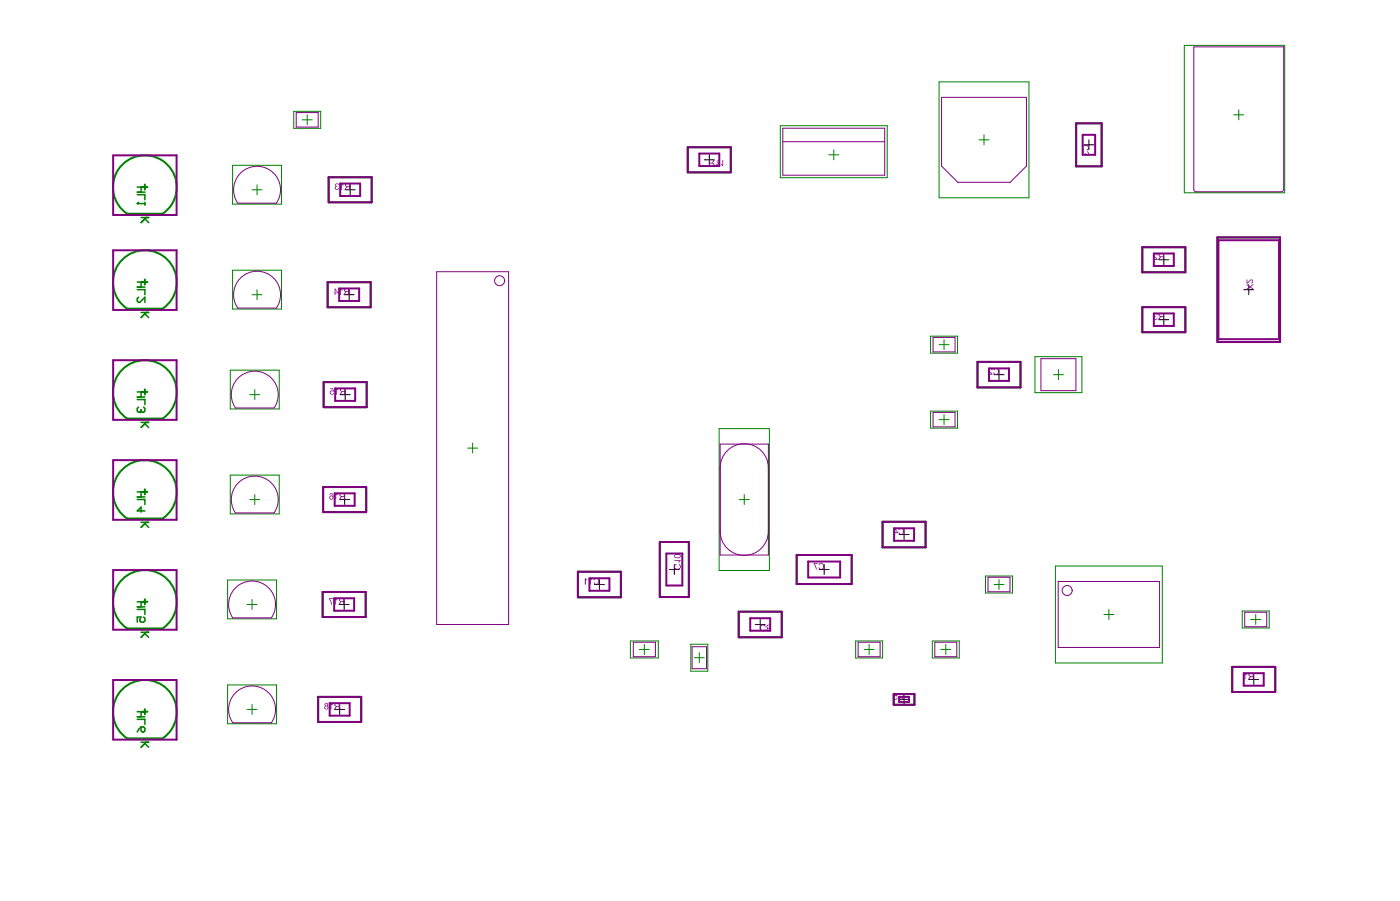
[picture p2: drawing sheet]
<svg xmlns="http://www.w3.org/2000/svg" width="466mm" height="300mm" viewBox="0 0 466 300" stroke-linecap="round" stroke-linejoin="round" font-family="sans-serif">
<g fill="none" stroke="#000" stroke-width=".33">
<path d="M234.6 53.2h3.3M236.3 51.5v3.3M361.1 48.2h3.3M362.7 46.5v3.4M115 63.2h3.3M116.7 61.5v3.3M114.6 98.1h3.4M116.3 96.4v3.3M386 86.4h3.4M387.7 84.8v3.3M414.3 96.4h3.3M416 94.8v3.3"/>
<path d="M386 106.4h3.4M387.7 104.7v3.4M113.3 131.3h3.4M115 129.7v3.3M331.1 124.7h3.4M332.8 123v3.4M113.2 166.3h3.3M114.8 164.6v3.3M299.5 177.9h3.3M301.2 176.2v3.4M114.6 199.5v3.3M198 194.5h3.3"/>
<path d="M199.7 192.9v3.3M223 189.5h3.3M224.6 187.9v3.3M272.9 189.5h3.3M274.6 187.9v3.3M113 201.2h3.3M251.6 207.8h3.3M253.3 206.2v3.3M111.5 236.1h3.3M113.2 234.4v3.4M299.5 232.8h3.3M301.2 231.1v3.3"/>
<path d="M416 226.1h3.3M417.6 224.5v3.3"/>
</g>
<g fill="none" stroke="#008000" stroke-width=".33">
<path d="M394.5 15.1h33.5v49.1h-33.5zM97.8 37.1h9v5.6h-9zM100.7 39.9h3.3M102.3 38.2v3.3M312.8 27.2h30v38.6h-30zM411 38.2h3.3M412.7 36.6v3.3M77.5 55h16.3v12.9h-16.3zM259.9 41.8h35.6v17.3h-35.6zM276.1 51.5h3.3M277.7 49.9v3.3M326.1 46.5h3.4"/>
<path d="M327.8 44.9v3.3M84 63.2h3.3M85.6 61.5v3.3M77.5 89.9h16.3v13h-16.3zM84 98.1h3.3M85.6 96.4v3.3M310 111.9h9v5.6h-9zM312.8 114.7h3.3M314.5 113v3.4M344.8 118.7h15.6v12h-15.6zM76.7 123.2h16.3v12.9h-16.3zM83.2 131.3h3.3"/>
<path d="M84.9 129.7v3.3M310 136.8h9v5.7h-9zM312.8 139.7h3.3M314.5 138v3.3M350.9 124.7h3.4M352.6 123v3.4M76.7 158.1h16.3v12.9h-16.3zM155.8 149.1h3.3M157.4 147.5v3.3M239.6 142.6h16.7v47.3h-16.7zM83.2 166.3h3.3M84.9 164.6v3.3"/>
<path d="M246.3 166.3h3.3M247.9 164.6v3.3M75.8 193h16.3v13h-16.3zM84 199.5v3.3M328.3 191.7h9v5.7h-9zM331.1 194.5h3.4M332.8 192.9v3.3M351.6 188.4h35.6v32.2h-35.6zM82.3 201.2h3.3M210 213.3h9.3v5.7h-9.3zM213 216.1h3.3M214.7 214.5v3.3"/>
<path d="M230.1 214.4h5.7v9h-5.7zM231.3 218.9h3.3M233 217.2v3.4M285 213.3h9v5.7h-9zM287.9 216.1h3.3M289.5 214.5v3.3M310.6 213.3h9v5.7h-9zM313.4 216.1h3.3M315.1 214.5v3.3M367.7 204.5h3.4M369.4 202.8v3.4M413.8 203.3h9v5.7h-9z"/>
<path d="M416.6 206.2h3.4M418.3 204.5v3.3M75.8 228h16.3v12.9h-16.3zM82.3 236.1h3.3M84 234.4v3.4"/>
</g>
<g fill="none" stroke="#008000" stroke-width=".66">
<path d="M109.5 59h14.3v8.3h-14.3zM229.1 49h14.4v8.4h-14.4zM358.5 41h8.5v14.4h-8.5zM42.3 71.1h11.9M47.4 62.3h1.7M48.3 61.4v1.7M405.6 79h20.8v34.8h-20.8zM47.4 93.9h1.7M48.3 93v1.7M109.1 93.9h14.4v8.4h-14.4zM380.5 82.3h14.4v8.3h-14.4zM42.3 102.7h11.9"/>
<path d="M380.5 102.2h14.4v8.4h-14.4zM42.3 139.3h11.9M47.4 130.4h1.7M48.3 129.6v1.7M107.8 127.2h14.4v8.3h-14.4zM325.6 120.4h14.4v8.5h-14.4zM42.3 172.6h11.9M47.4 163.7h1.7M48.3 162.9v1.6M107.6 162.1h14.4v8.3h-14.4zM294 173.7h14.3v8.5h-14.3zM48.3 199.4v1.7"/>
<path d="M107.5 197h14.3v8.4h-14.3zM192.5 190.3h14.3v8.5h-14.3zM219.8 180.4h9.7v18.3h-9.7zM265.4 184.7h18.3v9.7h-18.3zM42.3 209.2h11.9M47.4 200.3h1.7M246.1 203.6h14.3v8.5h-14.3zM47.4 236.9h1.7M48.3 236v1.7M106 231.9h14.3v8.4h-14.3zM297.7 231h6.9v3.6h-6.9zM410.5 222h14.3v8.3h-14.3z"/>
<path d="M42.3 245.7h11.9"/>
</g>
<path d="M45.7 62.3h2.6M45.7 64h2.6M45.7 64.8h2.6v1.7M45.7 67.8h2.6M47 62.3v1.7M47 72.4h2.5M48.3 72.8l1.2 1.3M48.3 67.3v.9M48.7 72.4l-1.7 1.7" fill="none" stroke="#008000" stroke-width=".51"/>
<circle cx="45.7" cy="67.8" r=".25" fill="#008000"/>
<g fill="none" stroke="#008000" stroke-width=".51">
<path d="M46.1 67.3l-.4 .5M45.7 93.9h2.6M45.7 95.5h2.6M45.7 96.4h2.6v1.7M46.1 98.9l-.4 .4v.9l.4 .4h.5l1.7-1.7v1.7M47 93.9v1.6M47 104h2.5M48.3 104.4l1.2 1.3M48.7 104l-1.7 1.7M45.7 133h2.6v1.7M45.7 130.4h2.6M45.7 132.1h2.6"/>
<path d="M46.1 135.5l-.4 .4v.9l.4 .4h.5M47 130.4v1.7M47 140.6h2.5M48.3 141l1.2 1.3M48.7 140.6l-1.7 1.7"/>
</g>
<circle cx="46.6" cy="137.2" r=".25" fill="#008000"/>
<g fill="none" stroke="#008000" stroke-width=".51">
<path d="M47 136.8l-.4 .4M47 136.4v.4M47.8 135.5l.5 .4v.9l-.5 .4h-.4l-.4-.4M45.7 166.2h2.6v1.7M45.7 163.7h2.6M45.7 165.4h2.6M47 163.7v1.7M47 173.8h2.5M48.3 170h-2.6l1.3-1.2v1.7M48.3 174.3l1.2 1.2M48.7 173.8l-1.7 1.7M45.7 202.8h2.6v1.7"/>
<path d="M45.7 200.3h2.6M45.7 202h2.6M47 200.3v1.7M47 210.4h2.5M47.8 205.4l.5 .4v.8l-.5 .4h-.8l-.4-.4 .4-1.2h-1.3v1.6M48.3 210.8l1.2 1.3M48.7 210.4l-1.7 1.7M45.7 239.4h2.6v1.7M45.7 236.9h2.6M45.7 238.6h2.6M47 236.9v1.7M47 241.9h.8l.5 .5v.8l-.5 .4h-.4l-.4-.4z"/>
<path d="M47 241.9l-.9 .9-.4 .8M47 247h2.5M48.3 247.4l1.2 1.3M48.7 247l-1.7 1.7"/>
</g>
<path d="M54.4 71a10.6 10.6 0 0 0 1.7-15.8 10.6 10.6 0 0 0-15.9 .2 10.6 10.6 0 0 0 2.1 15.7M54.4 102.6a10.6 10.6 0 0 0 1.7-15.8 10.6 10.6 0 0 0-15.9 .2 10.6 10.6 0 0 0 2.1 15.7M54.4 139.1a10.6 10.6 0 0 0 1.7-15.8 10.6 10.6 0 0 0-15.9 .3 10.6 10.6 0 0 0 2.1 15.7M54.4 172.4a10.6 10.6 0 0 0 1.7-15.8 10.6 10.6 0 0 0-15.9 .2 10.6 10.6 0 0 0 2.1 15.8M54.4 209a10.6 10.6 0 0 0 1.7-15.8 10.6 10.6 0 0 0-15.9 .2 10.6 10.6 0 0 0 2.1 15.8M54.4 245.6a10.6 10.6 0 0 0 1.7-15.8 10.6 10.6 0 0 0-15.9 .2 10.6 10.6 0 0 0 2.1 15.7" fill="none" stroke="#008000" stroke-width=".66"/>
<g fill="none" stroke="#800080" stroke-width=".33">
<path d="M397.7 15.6h29.9v47.4l-.5 .8h-28.6l-.8-.5zM98.7 37.5h7.3v4.8h-7.3zM313.7 32.4h28.2v22.9l-5.4 5.4h-17.4l-5.4-5.4zM80.4 57.4a7.8 7.8 0 0 1 10.4-.1 7.8 7.8 0 0 1 1.3 10.3h-12.9a7.8 7.8 0 0 1 1.2-10.2zM260.8 42.7h33.9v15.6h-33.9zM260.8 47.2h33.9M80.4 92.3a7.8 7.8 0 0 1 10.4-.1 7.8 7.8 0 0 1 1.3 10.3h-12.9a7.8 7.8 0 0 1 1.2-10.2zM145.5 90.4h23.9v117.4h-23.9zM310.8 112.3h7.3v4.8h-7.3zM346.8 119.4h11.6v10.6h-11.6zM79.6 125.6a7.8 7.8 0 0 1 10.4-.2 7.8 7.8 0 0 1 1.3 10.4h-12.9a7.8 7.8 0 0 1 1.2-10.2zM310.8 137.2h7.3v4.9h-7.3z"/>
<path d="M239.9 155.7a8 8 0 0 1 8-8 8 8 0 0 1 8.1 8M239.9 147.8h16.1v36.9h-16.1zM79.6 160.5a7.8 7.8 0 0 1 10.4-.1 7.8 7.8 0 0 1 1.3 10.3h-12.9a7.8 7.8 0 0 1 1.2-10.2zM239.9 176.8a8 8 0 0 0 8 8.1 8 8 0 0 0 8.1-8.1M78.7 195.4a7.8 7.8 0 0 1 10.4-.1 7.8 7.8 0 0 1 1.3 10.3h-12.9a7.8 7.8 0 0 1 1.2-10.2zM329.1 192.1h7.3v4.8h-7.3zM352.5 193.5h33.8v22h-33.8zM211 213.7h7.3v4.9h-7.3zM230.5 215.2h4.9v7.4h-4.9zM285.9 213.7h7.3v4.9h-7.3zM311.4 213.7h7.3v4.9h-7.3zM414.7 203.8h7.3v4.8h-7.3z"/>
<path d="M78.7 230.3a7.8 7.8 0 0 1 10.4-.1 7.8 7.8 0 0 1 1.3 10.3h-12.9a7.8 7.8 0 0 1 1.2-10.2z"/>
<circle cx="166.4" cy="93.4" r="1.66"/>
<circle cx="355.5" cy="196.5" r="1.66"/>
</g>
<g fill="none" stroke="#800080" stroke-width=".66">
<path d="M37.7 51.7h21.1v19.9h-21.1zM109.5 59h14.3v8.3h-14.3zM229.1 49h14.4v8.4h-14.4zM233 51.1h6.6v4.2h-6.6zM358.5 41h8.5v14.4h-8.5zM360.7 44.9h4.1v6.6h-4.1zM113.3 61.1h6.7v4.1h-6.7zM405.6 79h20.8v34.8h-20.8zM405.9 80h20.2v32.9h-20.2zM37.7 83.3h21.1v19.9h-21.1zM109.1 93.9h14.4v8.4h-14.4zM113 96h6.6v4.2h-6.6z"/>
<path d="M380.5 82.3h14.4v8.3h-14.4zM384.4 84.4h6.6v4.1h-6.6zM37.7 119.9h21.1v19.8h-21.1zM380.5 102.2h14.4v8.4h-14.4zM384.4 104.3h6.6v4.2h-6.6zM107.8 127.2h14.4v8.3h-14.4zM111.7 129.3h6.6v4.1h-6.6zM325.6 120.4h14.4v8.5h-14.4zM329.5 122.6h6.6v4.2h-6.6zM37.7 153.1h21.1v19.9h-21.1zM107.6 162.1h14.4v8.3h-14.4zM111.5 164.2h6.6v4.1h-6.6z"/>
<path d="M294 173.7h14.3v8.5h-14.3zM297.8 175.8h6.7v4.2h-6.7zM37.7 189.7h21.1v19.9h-21.1zM107.5 197h14.3v8.4h-14.3zM111.3 199.1h6.7v4.2h-6.7zM192.5 190.3h14.3v8.5h-14.3zM196.3 192.5h6.7v4.1h-6.7zM219.8 180.4h9.7v18.3h-9.7zM222 184.2h5.3v10.7h-5.3zM265.4 184.7h18.3v9.7h-18.3zM269.2 186.9h10.7v5.3h-10.7zM246.1 203.6h14.3v8.5h-14.3z"/>
<path d="M249.9 205.8h6.7v4.1h-6.7zM37.7 226.3h21.1v19.9h-21.1zM106 231.9h14.3v8.4h-14.3zM109.8 234h6.7v4.2h-6.7zM297.7 231h6.9v3.6h-6.9zM299.5 231.9h3.3v1.7h-3.3zM410.5 222h14.3v8.3h-14.3zM414.3 224h6.7v4.2h-6.7z"/>
</g>
<g fill="#800080">
<path d="M415.3 94.5l1.2 .8 1-.8v.4l-.9 .6 .9 .6v.3l-1.1-.8-1.1 .9v-.4l.9-.6-.9-.6z"/>
<path d="M415.3 93h.2v1l1-.9a.66 .66 0 0 1 .9 .5 .66 .66 0 0 1-.6 .8v-.3a.43 .43 0 0 0 .4-.4 .43 .43 0 0 0-.4-.4 .43 .43 0 0 0-.4 .3l-.8 .8h-.3z"/>
<path d="M384.3 84.6h.1a.7 .7 0 0 1 .7-.2 .7 .7 0 0 1 .5 .6h-.2a.45 .45 0 0 0-.5-.4 .45 .45 0 0 0-.5 .4 .45 .45 0 0 0 .4 .5l.9 1h-1.4v-.2h1l-1-1z"/>
<path d="M239 53.2h.3v2.1l-.9-.5 .1-.2 .5 .3z"/>
<path d="M240.6 53.2h.3v2.1l-.8-.5 .1-.2 .4 .3z"/>
<path d="M360.8 48.5l.5-.3 .7 .1a.92 .92 0 0 1 .7 .9 .92 .92 0 0 1-.7 .9l-.1-.3a.75 .75 0 0 0 .4-1 .75 .75 0 0 0-1.1-.2 .69 .69 0 0 0-.4 .6 .69 .69 0 0 0 .4 .6l-.2 .2a.9 .9 0 0 1-.2-1.5z"/>
<path d="M360.6 50.7l.5-.3v.3a.36 .36 0 0 0-.4 .4 .36 .36 0 0 0 .5 .3 .36 .36 0 0 0 .2-.5h.3a.45 .45 0 0 0 .3 .6 .45 .45 0 0 0 .5-.4 .45 .45 0 0 0-.5-.5l.1-.2a.67 .67 0 0 1 .6 1 .67 .67 0 0 1-1.2 0 .57 .57 0 0 1-.8 .1 .57 .57 0 0 1-.1-.8z"/>
<path d="M113.6 61l.8 .5v.3l-.5-.3v1.7h-.3z"/>
<path d="M111.7 61.3a.72 .72 0 0 1 .7-.2 .72 .72 0 0 1 .5 .5h-.3a.35 .35 0 0 0-.4-.4 .35 .35 0 0 0-.3 .5 .35 .35 0 0 0 .4 .2l.1 .3a.41 .41 0 0 0-.5 .2 .41 .41 0 0 0 .3 .6 .41 .41 0 0 0 .5-.4h.2a.67 .67 0 0 1-1 .6 .67 .67 0 0 1 0-1.2z"/>
<path d="M384.3 104.6a.68 .68 0 0 1 .8-.3 .68 .68 0 0 1 .5 .5h-.2a.38 .38 0 0 0-.5-.4 .38 .38 0 0 0-.3 .5 .38 .38 0 0 0 .5 .3v.2a.41 .41 0 0 0-.6 .3 .41 .41 0 0 0 .4 .5 .41 .41 0 0 0 .5-.4l.2 .1a.66 .66 0 0 1-1 .5 .66 .66 0 0 1 0-1.1z"/>
<path d="M113.3 96l.7 .5v.3l-.5-.3v1.7h-.2z"/>
<path d="M331.1 122.7a1.05 1.05 0 0 1 1.4 .2 1.05 1.05 0 0 1 0 1.5 1.05 1.05 0 0 1-1.5 0l-.2-.4 .4-.1a.71 .71 0 0 0 1 .5 .71 .71 0 0 0 .2-1.1 .6 .6 0 0 0-.6-.6 .6 .6 0 0 0-.6 .6l-.3-.1z"/>
<path d="M329.3 122.8l.3-.1a.68 .68 0 0 1 1 .5h-.3a.41 .41 0 0 0-.6-.4 .41 .41 0 0 0 0 .7l.8 .7 .2 .5h-1.5v-.3h1.1l-1-.9z"/>
<path d="M111.9 129.2l.8 .5v.3l-.5-.3v1.7h-.3z"/>
<path d="M110 129.3h1l.2 1.1h-.2a.47 .47 0 0 0-.7-.2 .47 .47 0 0 0 0 .8 .47 .47 0 0 0 .7-.1l.2-.1a.7 .7 0 0 1-.9 .5 .7 .7 0 0 1-.4-1 .7 .7 0 0 1 1-.3l-.1-.5h-.8z"/>
<path d="M224.7 188.1l.5-.4 .1 .3a.75 .75 0 0 0-.3 1 .75 .75 0 0 0 1.1 .2 .62 .62 0 0 0 .4-.6 .62 .62 0 0 0-.4-.6l.1-.2a1.01 1.01 0 0 1 .3 1.5 1.01 1.01 0 0 1-1.5 .1l-.4-.5z"/>
<path d="M224.7 186.4h2.1v.2l-.5 .7h-.3l.3-.6h-1.6z"/>
<path d="M272.8 187.7a1.01 1.01 0 0 1 1.5 .2 1.01 1.01 0 0 1-.3 1.4 1.01 1.01 0 0 1-1.4-.4l.3-.1a.73 .73 0 0 0 1.1 .4 .73 .73 0 0 0 .2-1.1l-.1-.1a.63 .63 0 0 0-.6-.4 .63 .63 0 0 0-.6 .4h-.2z"/>
<path d="M271 187.5h1.3v.2h-1l.6 .9 .2 1h-.3z"/>
<path d="M198 192.6l.1-.1a1.04 1.04 0 0 1 1.6 1 1.04 1.04 0 0 1-1.7 .7l-.2-.3 .2-.1a.73 .73 0 0 0 1.1 .4 .73 .73 0 0 0 .2-1.1 .67 .67 0 0 0-.6-.5 .67 .67 0 0 0-.7 .4h-.2z"/>
<path d="M196.5 192.4l.8 .5v.3l-.5-.3v1.7h-.3z"/>
<path d="M194.8 192.4l.9 .5-.1 .3-.4-.3v1.7h-.4z"/>
<path d="M299.4 176.1h.1a1.02 1.02 0 0 1 1.4 .1 1.02 1.02 0 0 1-.1 1.4 1.02 1.02 0 0 1-1.5-.2l-.1-.2h.4a.71 .71 0 0 0 1 .4 .71 .71 0 0 0 .1-1.1 .61 .61 0 0 0-.5-.5 .61 .61 0 0 0-.6 .4h-.3z"/>
<path d="M111.7 164.1l.8 .5-.1 .3-.4-.3v1.7h-.3z"/>
<path d="M253.3 208.3a1 1 0 0 1 1-.4 1 1 0 0 1 .8 .7h-.3a.77 .77 0 0 0-1.2-.1 .77 .77 0 0 0 .1 1.2 .58 .58 0 0 0 .6 .2 .58 .58 0 0 0 .5-.5h.2a1 1 0 0 1-1.4 .5 1 1 0 0 1-.3-1.5z"/>
<path d="M414.6 224l.8 .5v.3l-.5-.3v1.6h-.3z"/>
<path d="M299.3 231h.1a1.02 1.02 0 0 1 1.5 0 1.02 1.02 0 0 1 0 1.5 1.02 1.02 0 0 1-1.5-.1l-.2-.3h.4a.69 .69 0 0 0 .9 .4 .69 .69 0 0 0 .3-.9v-.1a.65 .65 0 0 0-.5-.6 .65 .65 0 0 0-.7 .4z"/>
<path d="M297.7 230.7h1l.3 1.1h-.3a.46 .46 0 0 0-.7-.1 .46 .46 0 0 0 0 .7 .46 .46 0 0 0 .7-.2h.3a.69 .69 0 0 1-.9 .5 .69 .69 0 0 1-.4-.9 .69 .69 0 0 1 .9-.3l-.1-.5h-.8z"/>
<path d="M111.6 199.1l.7 .5v.3l-.5-.4v1.7h-.2z"/>
<path d="M109.5 199.1h1.4v.3h-1l.6 1.1 .1 .7h-.3l-.1-.7z"/>
<path d="M110.1 234l.8 .5-.1 .3-.4-.4v1.7h-.3z"/>
<path d="M386.3 84.7l1.1-.1v.7l-1-.1zM386.1 84.5a.58 .58 0 0 0-.1 .6 .58 .58 0 0 0 .5 .4l-.7 1h.3l.7-.9h.6v.9h.2v-2.1z"/>
<path d="M236.5 54.4h.7a.37 .37 0 0 1 .5 .3 .37 .37 0 0 1-.5 .4h-.7zM236.2 53.2v2.1h1.1a.59 .59 0 0 0 .7-.6 .59 .59 0 0 0-.7-.5l.8-1h-.3l-.7 1h-.6v-1z"/>
<path d="M115.2 61.4l1.1-.1v.7l-1-.1zM115 61.2v.1a.59 .59 0 0 0 0 .6 .59 .59 0 0 0 .5 .3l-.8 1h.4l.6-.9h.6v.9h.3v-2.2z"/>
<path d="M386.3 104.7l1.1-.2v.7h-1zM386 104.5v.7l.5 .2-.7 1h.3l.8-1h.5v1h.2v-2.2h-1.1z"/>
<path d="M114.9 96.4l1.1-.2v.7h-1zM114.6 96.2v.1a.59 .59 0 0 0 .6 .9l-.8 1h.4l.7-1h.5v1h.3v-2.2h-1.2z"/>
<path d="M111.7 96.4l.7 1h-.7zM111.5 96v1.4l-.3 .2h.3v.6h.2v-.6l1-.2z"/>
<path d="M113.5 129.7l1.2-.3v.8h-.8zM113.3 129.5v.1a.54 .54 0 0 0 0 .6 .54 .54 0 0 0 .6 .2l-.8 1h.3l.6-1h.7v1h.3v-2.1h-1.5z"/>
<path d="M224.8 184.9l1.1-.2a.5 .5 0 0 1 .6 .6 .5 .5 0 0 1-.8 .2l-.8-.1zM224.7 184.8a.88 .88 0 0 0 .3 1 .88 .88 0 0 0 1 0 .71 .71 0 0 0 .8-.9 .71 .71 0 0 0-1-.5z"/>
<path d="M298.2 176.2l.7 1h-.7zM297.9 175.8v1.4h-.3v.2h.3v.5h.3v-.5h.9v-.2l-1-1.4z"/>
<path d="M113.3 164.6l1.2-.2v.7h-.9zM113.2 164.3a.63 .63 0 0 0-.1 .7 .63 .63 0 0 0 .6 .3l-.8 1h.4l.6-1h.6v1h.3v-2.2z"/>
<path d="M109.8 164.4l-.1 .2h.3a.47 .47 0 0 1 .6-.2 .47 .47 0 0 1 .2 .7v.1a.69 .69 0 0 0-1.1 .2 .69 .69 0 0 0 .5 1 .69 .69 0 0 0 .9-.7v-.5a.77 .77 0 0 0-.4-.9 .77 .77 0 0 0-.9 .1zM109.9 165.6a.45 .45 0 0 1 .9 0 .45 .45 0 0 1-.9 0z"/>
<path d="M255.6 209.5a.35 .35 0 0 1 .7 0 .35 .35 0 0 1-.7 0zM255.7 208.5a.42 .42 0 0 1 .8 0 .42 .42 0 0 1-.8 0zM255.5 208a.68 .68 0 0 0 .3 1.1 .56 .56 0 0 0-.2 .7 .56 .56 0 0 0 .7 .3 .56 .56 0 0 0 .3-.8l-.2-.2a.7 .7 0 0 0 .2-1 .7 .7 0 0 0-1.1-.1z"/>
<path d="M416.2 224.5l1.1-.2v.7h-.9zM416 224.3a.66 .66 0 0 0 .5 .9l-.8 .9h.4l.7-.9h.5v.9h.3v-2.1h-1.2z"/>
<path d="M113.2 199.5l1.2-.1v.6h-1zM113 199.3a.61 .61 0 0 0-.1 .7 .61 .61 0 0 0 .6 .3l-.7 .9h.3l.7-.9h.6v.9h.2v-2.1z"/>
<path d="M111.7 234.3h1.1v.6l-1-.1zM111.6 234.1a.63 .63 0 0 0-.2 .7 .63 .63 0 0 0 .6 .4l-.8 .9h.4l.7-.9h.5v.9h.3v-2.1z"/>
<path d="M108.4 234.5a.35 .35 0 0 1 .7 0 .35 .35 0 0 1-.7 0zM108.3 235.5a.42 .42 0 0 1 .8 0 .42 .42 0 0 1-.8 0zM108.2 234.2l-.1 .5 .3 .2a.63 .63 0 0 0-.1 1 .63 .63 0 0 0 .9 0 .63 .63 0 0 0-.2-1h.1a.59 .59 0 0 0 .1-.7 .59 .59 0 0 0-.8-.2z"/>
</g>
</svg>
